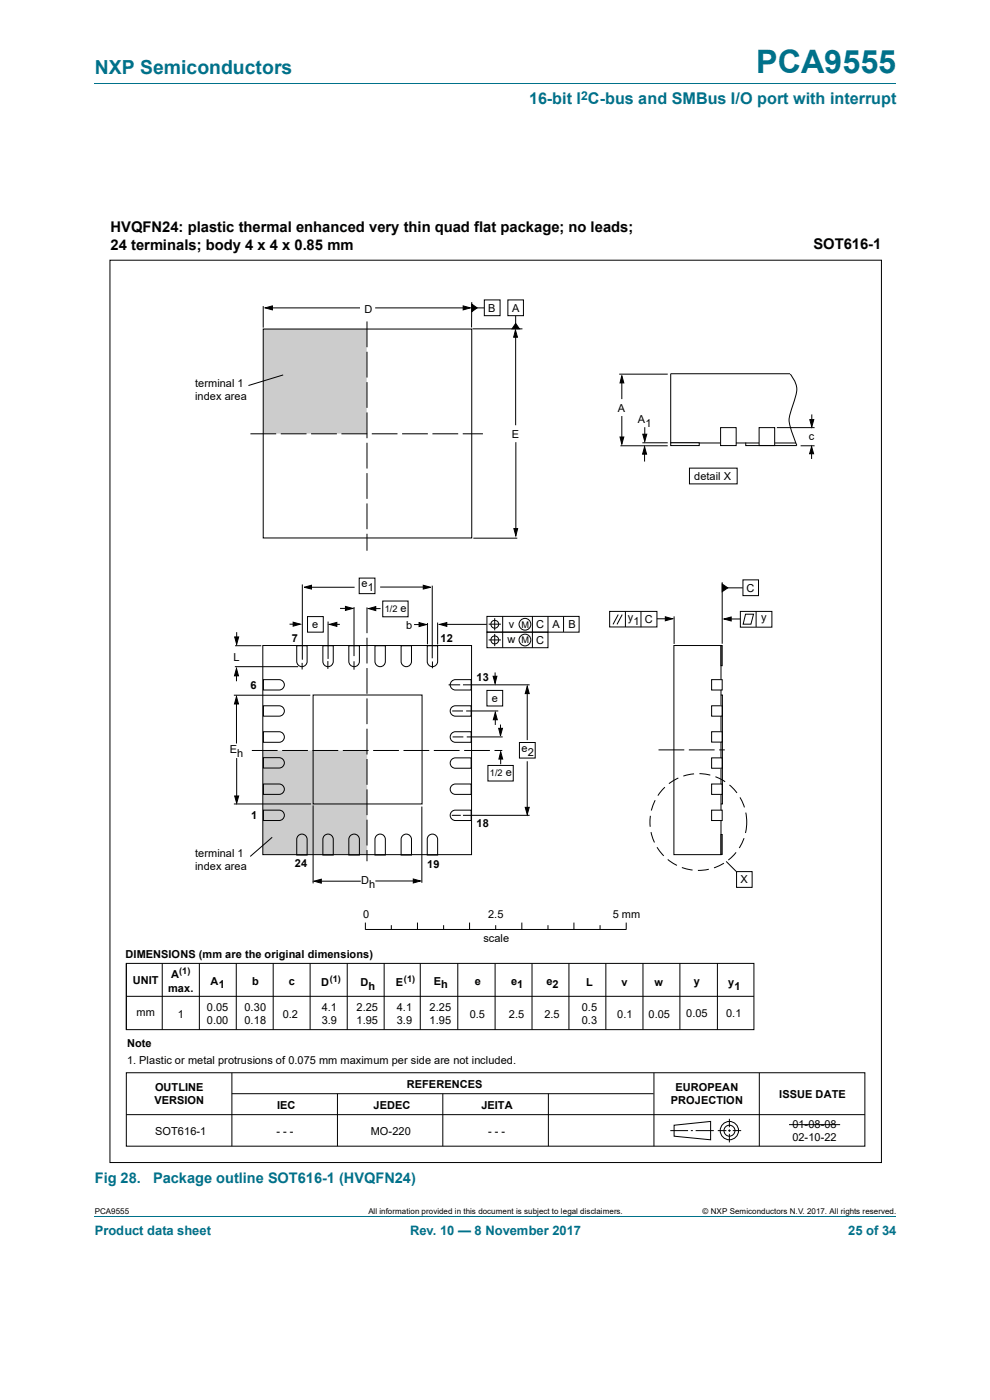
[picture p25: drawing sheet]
<svg xmlns="http://www.w3.org/2000/svg" width="210mm" height="297mm" viewBox="0 0 210 297" stroke-linecap="round" stroke-linejoin="round" font-family="sans-serif">
<defs><g id="words">
<text font-size="6.9" fill="#00718a" x="160.4" y="15.4">PCA9555</text>
<text font-size="4.1" fill="#00718a" x="20.1" y="15.6">NXP Semiconductors</text>
<text font-size="3.4" fill="#00718a" x="112.2" y="22.1">16-bit I C-bus and SMBus I/O port with interrupt</text>
<g font-size="3.1">
<text x="23.5" y="49.2">HVQFN24: plastic thermal enhanced very thin quad flat package; no leads;</text>
<text x="23.5" y="53">24 terminals; body 4 x 4 x 0.85 mm</text>
<text x="172.6" y="52.9">SOT616-1</text>
</g>
<g font-size="3.1" fill="#00718a">
<text x="20.1" y="251">Fig 28.</text>
<text x="32.5" y="251">Package outline SOT616-1 (HVQFN24)</text>
</g>
<g font-size="2.8" fill="#00718a">
<text x="20.1" y="262.1">Product data sheet</text>
<text x="87" y="262.1">Rev. 10 — 8 November 2017</text>
<text x="180" y="262.1">25 of 34</text>
</g>
<text font-size="2.6" fill="#00718a" x="123.3" y="21.1">2</text>
<g font-size="2.3">
<text x="77.3" y="66.4">D</text>
<text x="103.6" y="66.2">B</text>
<text x="108.6" y="66.1">A</text>
<text x="41.4" y="82">terminal 1</text>
<text x="41.4" y="84.9">index area</text>
<text x="131.1" y="87.5">A</text>
<text x="135.3" y="89.7">A</text>
<text x="108.6" y="92.9">E</text>
<text x="136.9" y="90.5">1</text>
<text x="171.6" y="93.3">c</text>
<text x="147.3" y="101.9">detail X</text>
<text x="76.7" y="124.6">e</text>
<text x="78" y="125.4">1</text>
<text x="158.4" y="125.5">C</text>
<text x="85" y="129.8">e</text>
<text x="133.2" y="131.7">y</text>
<text x="161.5" y="131.7">y</text>
<text x="61.9" y="136.1">7</text>
<text x="66.3" y="133.2">e</text>
<text x="86.2" y="133.4">b</text>
<text x="93.5" y="136.1">12</text>
<text x="107.7" y="136.5">w</text>
<text x="107.9" y="133.2">v</text>
<text x="113.7" y="133.3">C</text>
<text x="113.7" y="136.6">C</text>
<text x="117.2" y="133.3">A</text>
<text x="120.6" y="133.3">B</text>
<text x="134.4" y="132.5">1</text>
<text x="136.8" y="132.3">C</text>
<text x="49.5" y="140.1">L</text>
<text x="53.2" y="146.2">6</text>
<text x="101.1" y="144.5">13</text>
<text x="104.3" y="148.8">e</text>
<text x="48.7" y="159.8">E</text>
<text x="50.3" y="160.6">h</text>
<text x="110.7" y="159.6">e</text>
<text x="112" y="160.4">2</text>
<text x="107.3" y="164.6">e</text>
<text x="53.3" y="173.7">1</text>
<text x="101.1" y="175.4">18</text>
<text x="41.4" y="181.8">terminal 1</text>
<text x="41.4" y="184.6">index area</text>
<text x="62.6" y="183.9">24</text>
<text x="90.6" y="184.2">19</text>
<text x="76.6" y="187.5">D</text>
<text x="78.3" y="188.3">h</text>
<text x="157.1" y="187.4">X</text>
<text x="77" y="194.7">0</text>
<text x="103.5" y="194.7">2.5</text>
<text x="130" y="194.7">5 mm</text>
<text x="26.6" y="203.3">DIMENSIONS (mm are the original dimensions)</text>
<text x="102.5" y="199.9">scale</text>
<text x="28.2" y="208.8">UNIT</text>
<text x="36.3" y="207.5">A</text>
<text x="44.7" y="208.9">A</text>
<text x="46.4" y="209.5">1</text>
<text x="53.5" y="209">b</text>
<text x="61.3" y="209">c</text>
<text x="68.2" y="209.2">D</text>
<text x="76.5" y="209.1">D</text>
<text x="78.1" y="209.9">h</text>
<text x="83.9" y="209.2">E</text>
<text x="92" y="209">E</text>
<text x="93.6" y="209.6">h</text>
<text x="100.8" y="209">e</text>
<text x="108.4" y="209">e</text>
<text x="109.7" y="209.6">1</text>
<text x="115.9" y="209">e</text>
<text x="117.2" y="209.6">2</text>
<text x="124.3" y="209.1">L</text>
<text x="131.8" y="209.1">v</text>
<text x="138.9" y="209.1">w</text>
<text x="147.2" y="209">y</text>
<text x="154.5" y="209.1">y</text>
<text x="155.8" y="209.9">1</text>
<text x="29" y="215.6">mm</text>
<text x="35.7" y="210.4">max.</text>
<text x="37.7" y="215.9">1</text>
<text x="43.9" y="214.4">0.05</text>
<text x="51.9" y="214.4">0.30</text>
<text x="60" y="215.9">0.2</text>
<text x="68.2" y="214.4">4.1</text>
<text x="75.7" y="214.4">2.25</text>
<text x="84.2" y="214.4">4.1</text>
<text x="91.1" y="214.4">2.25</text>
<text x="99.7" y="215.9">0.5</text>
<text x="108" y="215.9">2.5</text>
<text x="115.5" y="215.9">2.5</text>
<text x="123.4" y="214.4">0.5</text>
<text x="130.9" y="215.9">0.1</text>
<text x="137.6" y="215.9">0.05</text>
<text x="145.6" y="215.8">0.05</text>
<text x="154.1" y="215.8">0.1</text>
<text x="43.9" y="217.3">0.00</text>
<text x="51.9" y="217.3">0.18</text>
<text x="68.2" y="217.3">3.9</text>
<text x="75.7" y="217.3">1.95</text>
<text x="84.2" y="217.3">3.9</text>
<text x="91.1" y="217.3">1.95</text>
<text x="123.4" y="217.3">0.3</text>
<text x="27" y="222.1">Note</text>
<text x="27" y="225.6">1. Plastic or metal protrusions of 0.075 mm maximum per side are not included.</text>
<text x="32.9" y="231.5">OUTLINE</text>
<text x="86.3" y="230.8">REFERENCES</text>
<text x="143.3" y="231.5">EUROPEAN</text>
<text x="165.3" y="232.9">ISSUE DATE</text>
<text x="32.8" y="234.3">VERSION</text>
<text x="58.8" y="235.3">IEC</text>
<text x="79.2" y="235.3">JEDEC</text>
<text x="102.1" y="235.3">JEITA</text>
<text x="142.3" y="234.3">PROJECTION</text>
<text x="168.1" y="239.3">01-08-08</text>
<text x="32.9" y="240.7">SOT616-1</text>
<text x="58.6" y="240.7">- - -</text>
<text x="78.7" y="240.7">MO-220</text>
<text x="103.6" y="240.7">- - -</text>
<text x="168.1" y="242.1">02-10-22</text>
</g>
<g font-size="1.9">
<text x="81.6" y="129.8">1/2</text>
<text x="110.6" y="133.2">M</text>
<text x="110.6" y="136.5">M</text>
<text x="103.9" y="164.6">1/2</text>
<text x="38" y="206.7">(1)</text>
<text x="69.9" y="208.2">(1)</text>
<text x="85.7" y="208.2">(1)</text>
</g>
<g font-size="1.7">
<text x="20.1" y="257.6">PCA9555</text>
<text x="78.1" y="257.6">All information provided in this document is subject to legal disclaimers.</text>
<text x="149.1" y="257.6">© NXP Semiconductors N.V. 2017. All rights reserved.</text>
</g>
</g></defs>
<path d="M20.1 17.7h170M20.1 258.2h170" fill="none" stroke="#00718a" stroke-width=".21"/>
<path d="M55.8 159.2h22.1v22.1h-22.1zM55.8 69.8h22v22.2h-22z" fill-rule="evenodd" fill="#ccc"/>
<g fill="none" stroke="#000" stroke-width=".21">
<path d="M23.3 55.2h163.7v191.4h-163.7zM55.8 69.8h44.3v44.3h-44.3zM55.8 64.9v4.6M56.3 65.3l1.5-.4v.8zM57.3 65.3h19.1M60.1 79.5l-7.4 2.3M79.6 65.3h19.1M98.3 64.9l1.5 .4-1.5 .4zM100.1 64.5l1.1 .8-1.1 .8zM100.1 64.1l-.1 5.4M100.2 69.8h10.6M100.6 65.3h2.1"/>
<path d="M102.7 63.6h3.4v3.4h-3.4zM107.7 63.6h3.3v3.4h-3.3zM109.3 70l.5 1.5h-.8zM109.4 68.6l.8 1.2h-1.6zM109.4 67v2.3M109.4 71v19.2M131.4 79.4h10.2M131.9 79.7l.4 1.5h-.8zM167.6 79.3h-25.3v14.7h26.6M167.6 79.4a5 5 0 0 1 .9 5.6l-.6 1.8a5.4 5.4 0 0 0 0 4.6l1.1 3.1M109.4 93.8v18.6M131.5 92.7h.8l-.4 1.5z"/>
<path d="M131.6 94.6h10M131.9 80.6v4.1M131.9 88.3v4.9M136.3 93.9h5.3M136.4 92.1h.8l-.4 1.5zM136.7 94.8l.5 1.6h-.9zM136.7 95.8v2.1M136.8 90.6v2M146.3 99.3h10.1v3.4h-10.1zM164.8 90.7h8M169.8 94.6h3M171.8 89h.8l-.4 1.6z"/>
<path d="M172.2 94.7l.4 1.6h-.9zM172.2 95.7v1.7M172.2 87.9v1.6M100.4 114.2h9.3M109 112.1h.8l-.4 1.6zM49.8 135.1h.8l-.4 1.6zM49.9 137h5.5M50.2 134.1v1.8M55.8 136.9h44.2v44.4h-44.2zM61.4 132.4h1.6M62.2 132l1.5 .4-1.5 .4zM62.9 137h2.3v3.3a1.1 1.1 0 0 1-1.1 1.1 1.1 1.1 0 0 1-1.2-1.1z"/>
<path d="M64.1 124v16M64.5 124.6l1.6-.4v.8zM65.2 130.8h3.4v3.3h-3.4zM65.4 124.6h9.8M68.5 137h2.2v3.3a1.1 1.1 0 0 1-1.1 1.1 1.1 1.1 0 0 1-1.1-1.1zM69.6 131.9v7.9M69.9 132.5l1.6-.5v.9zM70.7 132.5h1.4M72.1 129.1h2M73.3 128.7l1.5 .4-1.5 .4zM74 137h2.2v3.3a1.12 1.12 0 0 1-1.1 1.1 1.12 1.12 0 0 1-1.1-1.1zM75.1 128.8v10.4"/>
<path d="M76.2 122.6h3.3v3.3h-3.3zM78.2 129.1l1.5-.4v.8zM79 129.1h1.7M79.5 137h2.2v3.3a1.1 1.1 0 0 1-1.1 1.1 1.1 1.1 0 0 1-1.1-1.1zM80.6 124.5h10.3M85.1 137h2.2v3.3a1.1 1.1 0 0 1-1.1 1.1 1.1 1.1 0 0 1-1.1-1.1zM87.8 132.5h1.7M88.9 132.1l1.6 .4-1.6 .4zM89.8 124.2l1.6 .4-1.6 .4zM90.6 137h2.2v3.3a1.1 1.1 0 0 1-1.1 1.1 1.1 1.1 0 0 1-1.1-1.1zM90.7 132.2v4.5M91.7 124.2v15.5"/>
<path d="M92.8 132.1v4.6M129.3 129.7h10.1v3.3h-10.1zM131.1 130.4l-1.1 2.1M132 130.4l-1.1 2.1M132.7 129.7v3.3M136 129.8v3.3M139.4 131.3h2.3M141.1 130.9l1.6 .4-1.6 .4zM143 136.9h10v44.4h-10zM143 130.8v5.8M153.2 123.9l1.2 .8-1.2 .8zM153.2 123.5v13.1"/>
<path d="M153.6 131.3l1.5-.4v.8zM153.7 124.7h3.9M154.1 131.3h2.9M157.1 129.7h6.6v3.4h-6.6zM157.6 123h3.3v3.4h-3.3zM158.2 130.3h1.7l-.6 2.1h-1.7zM160.4 129.7v3.3M49.6 147.5h16.2M49.8 141.4h13.4M50.2 141.8l.4 1.6h-.9zM50.2 147.8l.4 1.6h-.9zM50.2 142.6v1.9"/>
<path d="M50.2 148.5v9.2M55.9 144.2h3.3a1.1 1.1 0 0 1 1.1 1.1 1.1 1.1 0 0 1-1.1 1.1h-3.3zM55.9 149.7h3.3a1.1 1.1 0 0 1 1.1 1.1 1.1 1.1 0 0 1-1.1 1.1h-3.3zM55.9 155.2h3.3a1.12 1.12 0 0 1 1.1 1.2 1.12 1.12 0 0 1-1.1 1.1h-3.3zM64.1 140.6v1.4M69.6 140.3v1.6M75.1 140.3v1.8M77.8 159.2h.1M91.7 140.3v1.5M95.2 145.3h2.4M95.7 150.2l.9-.5h3.3v2.2h-3.3a1.11 1.11 0 0 1-.9-1.7zM95.9 150.8h2.3"/>
<path d="M96 144.4l.6-.2h3.3v2.2h-3.3a1.1 1.1 0 0 1-1-.8 1.1 1.1 0 0 1 .4-1.2zM96 155.5l.6-.3h3.3v2.3h-3.3a1.12 1.12 0 0 1-1-.8 1.12 1.12 0 0 1 .4-1.2zM96 156.3h2.3M98.2 145.3h14.2M98.9 150.8h6.8M99 156.3h7.6M103.3 146.5h3.3v3.3h-3.3zM104.6 143.5h.8l-.4 1.5zM105 142.7v1.8M105.1 151.1l.4 1.6h-.9zM105.1 152.1v1.7M105.8 154.5h.8l-.4 1.6z"/>
<path d="M106.2 153.7v1.9M106.2 159.5l.4 1.5h-.8zM110.2 157.5h3.3v3.3h-3.3zM111.8 145.6l.5 1.6h-.9zM111.8 146.6v10.4M49.6 170.6h16.4M49.8 168.9h.8l-.4 1.5zM50.2 160.8v8.8M55.9 160.7h3.3a1.1 1.1 0 0 1 1.1 1.1 1.1 1.1 0 0 1-1.1 1.1h-3.3zM55.9 166.3h3.3a1.1 1.1 0 0 1 1.1 1.1 1.1 1.1 0 0 1-1.1 1.1h-3.3zM55.9 171.9h3.3a1.1 1.1 0 0 1 1.1 1.1 1.1 1.1 0 0 1-1.1 1.1h-3.3zM57.7 177.6l-4.6 4.1"/>
<path d="M63.2 177.4a1.1 1.1 0 0 1 1.2-.4 1.1 1.1 0 0 1 .8 1.1v3.3h-2.3v-3.3zM66.4 170.9v16.5M68.9 177.2a1.11 1.11 0 0 1 1.8 .9v3.3h-2.2v-3.3zM74.2 177.4a1.12 1.12 0 0 1 1.3-.4 1.12 1.12 0 0 1 .7 1.1v3.3h-2.2v-3.3zM79.8 177.4a1.09 1.09 0 0 1 1.2-.4 1.09 1.09 0 0 1 .7 1.1v3.3h-2.2v-3.3zM85.3 177.4a1.1 1.1 0 0 1 1.2-.4 1.1 1.1 0 0 1 .8 1.1v3.3h-2.2v-3.3zM89.5 171.1v16.2M91.1 177.2a1.11 1.11 0 0 1 1.7 .9v3.3h-2.2v-3.3zM95.7 172.3l.9-.4h3.3v2.2h-3.3a1.11 1.11 0 0 1-.9-1.8zM95.8 173h1.9M96 161l.6-.2h3.3v2.2h-3.3a1.09 1.09 0 0 1-1-.8 1.09 1.09 0 0 1 .4-1.2zM96 166.5l.6-.2h3.3v2.2h-3.3a1.1 1.1 0 0 1-1-.7 1.1 1.1 0 0 1 .4-1.3z"/>
<path d="M98.2 173h14.2M106.2 160.4v1.7M111.4 171.3h.9l-.5 1.5zM111.8 161.5v10.8M66.6 186.9l1.6-.4v.9zM67.4 186.9h9.1M77.5 197.2h55.3M77.5 195.8v1.3M79.6 186.9h8.8M83 196.4v.7M87.7 186.5l1.5 .4-1.5 .4zM88.6 195.8v1.3"/>
<path d="M94.1 196.4v.7M99.6 195.8v1.3M105.2 196.4v.7M110.7 195.8v1.3M116.2 196.4v.7M121.8 195.8v1.3M127.3 196.4v.7M132.8 195.8v1.3M154.1 182.8l2.1 2.1M156.3 184.9h3.3v3.4h-3.3zM26.8 204.4h133.1v14h-133.1zM26.8 204.4v14"/>
<path d="M26.9 211.4h133M34.4 204.4v14M42.3 204.4v14M50.1 204.4v14M58 204.4v14M65.8 204.4v14M73.7 204.4v14M81.5 204.3v14.1M89.2 204.4v14M97.1 204.4v14M112.9 204.4v14M120.7 204.4v14"/>
<path d="M128.5 204.4v14M136.4 204.3v14.1M144.2 204.3v14.1M152.2 204.3v14.1M26.8 227.6h156.7v15.6h-156.7zM26.8 236.5h156.7M49.2 227.6v15.6M49.2 232h89.4M71.6 232v11.2M93.9 232v11.2M116.3 232v11.2M138.7 227.6v15.6"/>
<path d="M142.2 239.9h3.8M143 238.7l7.7-.8v3.9l-7.7-.8zM146.6 239.9h.4M147.6 239.9h3.8M152.3 239.9h1.8M154.5 239.9h.5M154.7 237.4v1.7M154.7 239.6v.5M155.4 239.9h1.8M161.1 227.6v15.6M154.7 240.5v1.9"/>
<circle cx="154.7" cy="239.9" r="1.94"/>
<circle cx="154.7" cy="239.9" r="1.17"/>
</g>
<g fill="#000">
<path d="M56.3 65.3l1.5-.4v.8zM98.3 64.9l1.5 .4-1.5 .4zM100.1 64.5l1.1 .8-1.1 .8zM109.4 68.6l.8 1.2h-1.6zM109.3 70l.5 1.5h-.8zM131.9 79.7l.4 1.5h-.8zM131.5 92.7h.8l-.4 1.5zM136.7 94.8l.5 1.6h-.9zM136.4 92.1h.8l-.4 1.5zM172.2 94.7l.4 1.6h-.9zM171.8 89h.8l-.4 1.6zM109 112.1h.8l-.4 1.6z"/>
<path d="M49.8 135.1h.8l-.4 1.6zM62.2 132l1.5 .4-1.5 .4zM64.5 124.6l1.6-.4v.8zM69.9 132.5l1.6-.5v.9zM73.3 128.7l1.5 .4-1.5 .4zM78.2 129.1l1.5-.4v.8zM88.9 132.1l1.6 .4-1.6 .4zM89.8 124.2l1.6 .4-1.6 .4zM141.1 130.9l1.6 .4-1.6 .4zM153.2 123.9l1.2 .8-1.2 .8zM153.6 131.3l1.5-.4v.8zM50.2 141.8l.4 1.6h-.9z"/>
<path d="M50.2 147.8l.4 1.6h-.9zM104.6 143.5h.8l-.4 1.5zM105.1 151.1l.4 1.6h-.9zM105.8 154.5h.8l-.4 1.6zM111.8 145.6l.5 1.6h-.9zM49.8 168.9h.8l-.4 1.5zM106.2 159.5l.4 1.5h-.8zM111.4 171.3h.9l-.5 1.5zM66.6 186.9l1.6-.4v.9zM87.7 186.5l1.5 .4-1.5 .4z"/>
</g>
<path d="M77.9 68.2v48.6M53.1 92h49.3M77.9 128.9v53.8M53.4 159.2h53.2M139.7 159.1h14.1" fill="none" stroke="#000" stroke-width=".21" stroke-dasharray="5.5 1" stroke-linecap="butt"/>
<circle cx="148.1" cy="174.4" r="10.3" fill="none" stroke="#000" stroke-width=".21" stroke-dasharray="2.3 1.1" stroke-linecap="butt"/>
<path d="M152.9 90.7h3.3v3.8h-3.3z" fill="#fff"/>
<path d="M152.9 90.7h3.3v3.8h-3.3z" fill="none" stroke="#000" stroke-width=".21"/>
<path d="M142.3 93.9h6v.6h-6z" fill="#fff"/>
<path d="M142.3 93.9h6v.6h-6z" fill="none" stroke="#000" stroke-width=".21"/>
<path d="M161 90.7h3.3v3.8h-3.3z" fill="#fff"/>
<g fill="none" stroke="#000" stroke-width=".21">
<path d="M161 90.7h3.3v3.8h-3.3zM81.2 127.5h5.4v3.4h-5.4zM93.3 132.5l1.5-.4v.8zM93.7 132.5h9.6M103.3 130.8h19.6v3.3h-19.6zM103.3 134.1h12.9v3.3h-12.9zM103.7 132.4h2.6M103.7 135.8h2.6M104.9 131.1v2.6M104.9 134.5v2.6M106.6 130.8v6.6M112.9 130.8v6.6"/>
<path d="M116.2 130.8v3.3M119.5 130.8v3.3M103.5 162.4h5.4v3.3h-5.4zM105 204.5v14M167.4 238.6h10.8"/>
<circle cx="105" cy="135.8" r=".84"/>
<circle cx="105" cy="132.4" r=".83"/>
<circle cx="111.4" cy="132.4" r="1.25"/>
<circle cx="111.4" cy="135.8" r="1.24"/>
</g>
<path d="M93.3 132.5l1.5-.4v.8z" fill="#000"/>
<path d="M151 171.9h2.2v2.2h-2.2z" fill="#fff"/>
<path d="M151 171.9h2.2v2.2h-2.2z" fill="none" stroke="#000" stroke-width=".21"/>
<path d="M151 166.3h2.2v2.2h-2.2z" fill="#fff"/>
<path d="M151 166.3h2.2v2.2h-2.2z" fill="none" stroke="#000" stroke-width=".21"/>
<path d="M151 160.8h2.2v2.2h-2.2z" fill="#fff"/>
<path d="M151 160.8h2.2v2.2h-2.2z" fill="none" stroke="#000" stroke-width=".21"/>
<path d="M151 155.2h2.2v2.2h-2.2z" fill="#fff"/>
<path d="M151 155.2h2.2v2.2h-2.2z" fill="none" stroke="#000" stroke-width=".21"/>
<path d="M151 149.7h2.2v2.2h-2.2z" fill="#fff"/>
<path d="M151 149.7h2.2v2.2h-2.2z" fill="none" stroke="#000" stroke-width=".21"/>
<path d="M151 144.2h2.2v2.2h-2.2z" fill="#fff"/>
<path d="M151 144.2h2.2v2.2h-2.2z" fill="none" stroke="#000" stroke-width=".21"/>
<path d="M153 136.9h.2v4.3h-.2z" fill="#fff"/>
<path d="M153 136.9h.2v4.3h-.2z" fill="none" stroke="#000" stroke-width=".21"/>
<path d="M153 177h.2v4.3h-.2z" fill="#fff"/>
<path d="M158.2 93.9v.6h10.8M66.4 147.4h23.1v23.2h-23.1zM152.9 147.4h.3v23.2h-.3M153 177h.2v4.3h-.2z" fill="none" stroke="#000" stroke-width=".21"/>
<use href="#words"/>
</svg>
